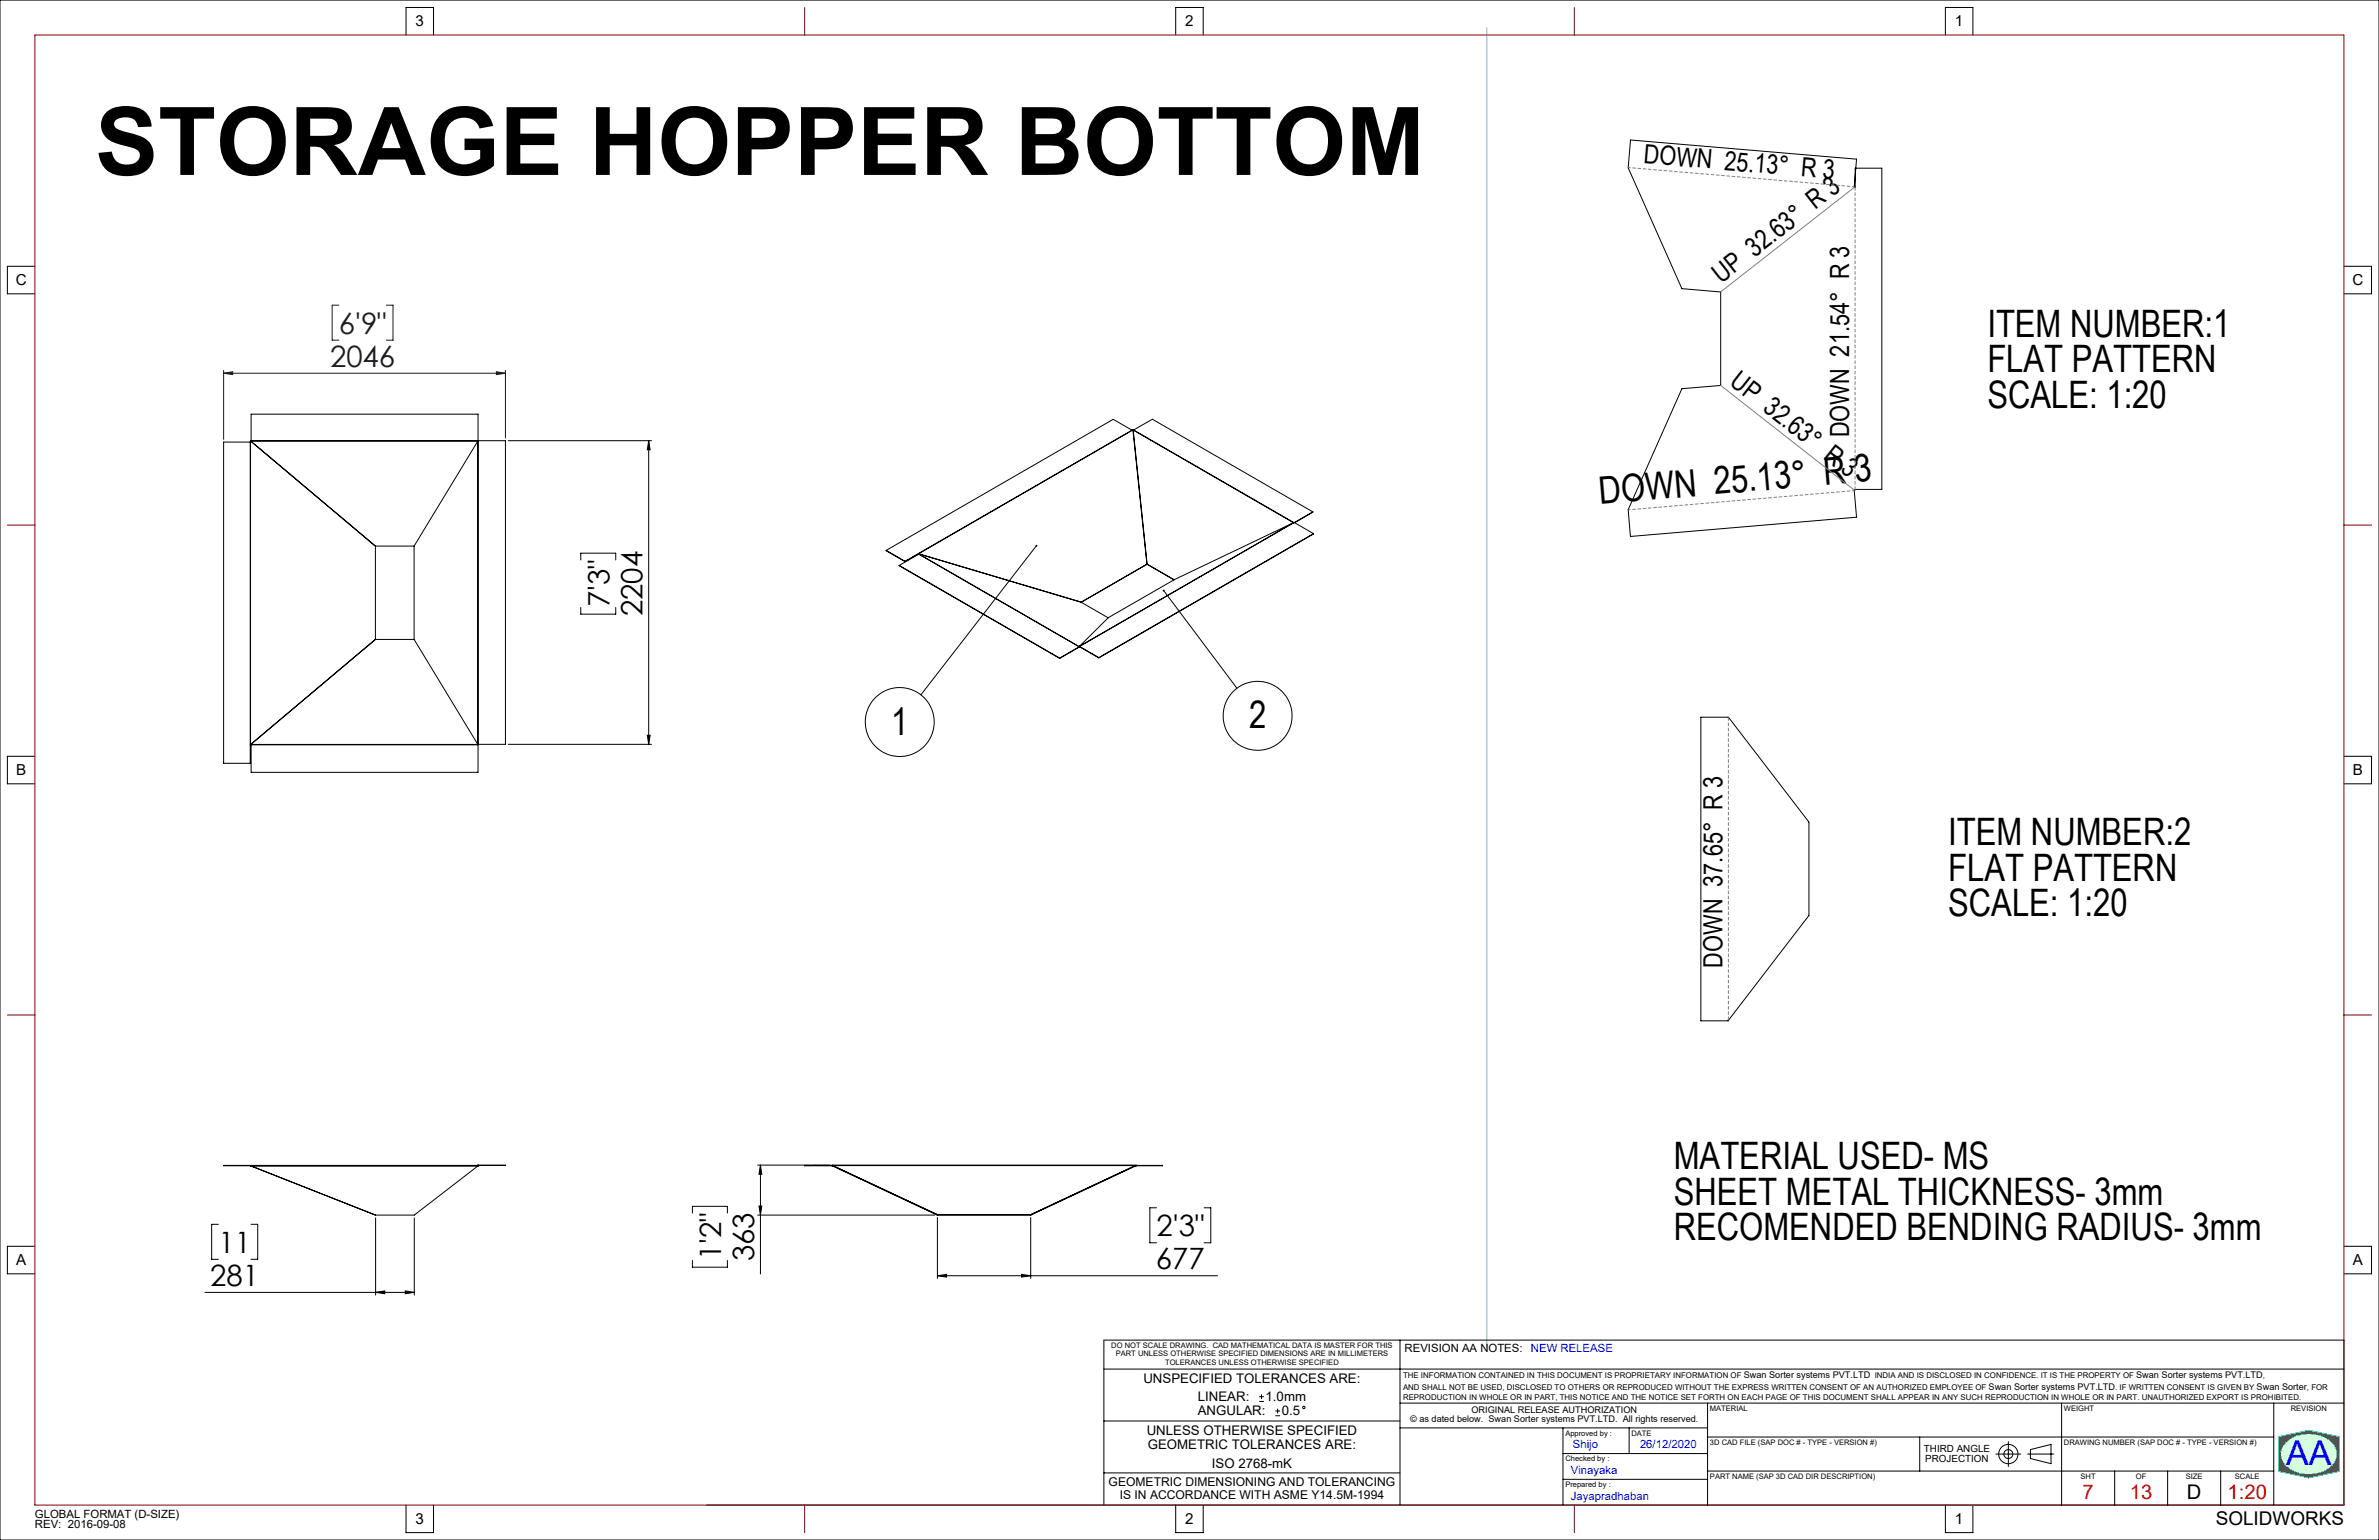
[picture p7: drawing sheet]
<svg xmlns="http://www.w3.org/2000/svg" width="864mm" height="559mm" viewBox="0 0 864 559" stroke-linecap="round" stroke-linejoin="round" font-family="sans-serif">
<defs><g id="words">
<text font-size="34.3" x="34.5" y="63.5">STORAGE HOPPER BOTTOM</text>
<g font-size="13.7">
<text x="721.4" y="122.1">ITEM NUMBER:1</text>
<text x="721.4" y="135">FLAT PATTERN</text>
<text x="721.4" y="147.9">SCALE: 1:20</text>
<text x="580.7" y="182.9" transform="rotate(-5 580.7 182.9)">DOWN 25.13° R 3</text>
<text x="323.5" y="266.5">1</text>
<text x="453.4" y="264.3">2</text>
<text x="707.2" y="306.8">ITEM NUMBER:2</text>
<text x="707.2" y="319.7">FLAT PATTERN</text>
<text x="707.2" y="332.6">SCALE: 1:20</text>
<text x="607.6" y="424.2">MATERIAL USED- MS</text>
<text x="607.6" y="437.1">SHEET METAL THICKNESS- 3mm</text>
<text x="607.6" y="450">RECOMENDED BENDING RADIUS- 3mm</text>
</g>
<text font-size="12.4" fill="#00f" x="829.9" y="531.7">AA</text>
<g font-size="10.7" fill="#191924">
<text x="123" y="121.1">6'9&quot;</text>
<text x="119.8" y="133.1">2046</text>
</g>
<g font-size="10.7">
<text x="221.2" y="220.4" transform="rotate(-90 221.2 220.4)">7'3&quot;</text>
<text x="233.2" y="223.6" transform="rotate(-90 233.2 223.6)">2204</text>
<text x="419.9" y="448.6">2'3&quot;</text>
<text x="79.3" y="454.6">11</text>
<text x="261.8" y="457.4" transform="rotate(-90 261.8 457.4)">1'2&quot;</text>
<text x="273.7" y="457.6" transform="rotate(-90 273.7 457.6)">363</text>
<text x="419.6" y="460.6">677</text>
<text x="76.3" y="466.6">281</text>
</g>
<g font-size="9.6">
<text x="596.5" y="59.1" transform="rotate(5 596.5 59.1)">DOWN 25.13° R 3</text>
<text x="624.8" y="103.1" transform="rotate(-38 624.8 103.1)">UP 32.63° R 3</text>
<text x="627.5" y="139.3" transform="rotate(38 627.5 139.3)">UP 32.63° R 3</text>
<text x="671.3" y="158.7" transform="rotate(-90 671.3 158.7)">DOWN 21.54° R 3</text>
<text x="625.3" y="351.1" transform="rotate(-90 625.3 351.1)">DOWN 37.65° R 3</text>
</g>
<g font-size="7.3" fill="#f00">
<text x="756" y="543.9">7</text>
<text x="773.2" y="543.9">13</text>
<text x="808.6" y="543.9">1:20</text>
</g>
<text font-size="7.3" x="793.9" y="543.9">D</text>
<text font-size="6.9" x="804.3" y="553.3">SOLIDWORKS</text>
<g font-size="5.5">
<text x="150.9" y="9.5">3</text>
<text x="430.3" y="9.5">2</text>
<text x="709.7" y="9.5">1</text>
<text x="5.7" y="103.4">C</text>
<text x="853.9" y="103.4">C</text>
<text x="5.9" y="281.2">B</text>
<text x="854.1" y="281.2">B</text>
<text x="5.9" y="459">A</text>
<text x="854.1" y="459">A</text>
<text x="150.9" y="552.9">3</text>
<text x="430.3" y="552.9">2</text>
<text x="709.7" y="552.9">1</text>
</g>
<g font-size="4.8">
<text x="415.1" y="501.9">UNSPECIFIED TOLERANCES ARE:</text>
<text x="434.8" y="508.4">LINEAR:</text>
<text x="459.4" y="508.4">1.0mm</text>
<text x="434.8" y="513.6">ANGULAR:</text>
<text x="465.3" y="513.6">0.5</text>
<text x="416.3" y="520.7">UNLESS OTHERWISE SPECIFIED</text>
<text x="416.7" y="525.7">GEOMETRIC TOLERANCES ARE:</text>
<text x="439.9" y="532.6">ISO 2768-mK</text>
</g>
<g font-size="4.4">
<text x="402.5" y="539.1">GEOMETRIC DIMENSIONING AND TOLERANCING</text>
<text x="406.5" y="543.8">IS IN ACCORDANCE WITH ASME Y14.5M-1994</text>
</g>
<g font-size="4.1">
<text x="509.9" y="490.5">REVISION AA NOTES:</text>
<text x="12.7" y="550.7">GLOBAL FORMAT (D-SIZE)</text>
<text x="12.7" y="554.5">REV: 2016-09-08</text>
</g>
<g font-size="4.1" fill="#00f">
<text x="555.7" y="490.5">NEW RELEASE</text>
<text x="571" y="525.6">Shijo</text>
<text x="595.3" y="525.6">26/12/2020</text>
<text x="570.2" y="534.9">Vinayaka</text>
<text x="570.2" y="544.3">Jayapradhaban</text>
</g>
<g font-size="3.6">
<text x="698.4" y="527">THIRD ANGLE</text>
<text x="698.9" y="530.3">PROJECTION</text>
</g>
<g font-size="3.3">
<text x="633" y="500.2">Swan Sorter systems PVT.LTD</text>
<text x="775.5" y="500.2">Swan Sorter systems PVT.LTD</text>
<text x="721.9" y="504.3">Swan Sorter systems PVT.LTD</text>
<text x="819.2" y="504.3">Swan Sorter</text>
<text x="511.9" y="515.8">© as dated below. Swan Sorter systems PVT.LTD. All rights reserved.</text>
<text x="534.2" y="512.7">ORIGINAL RELEASE AUTHORIZATION</text>
</g>
<g font-size="2.9">
<text x="509.3" y="500.2">THE INFORMATION CONTAINED IN THIS DOCUMENT IS PROPRIETARY INFORMATION OF</text>
<text x="680.5" y="500.2">INDIA AND IS DISCLOSED IN CONFIDENCE. IT IS THE PROPERTY OF</text>
<text x="821.4" y="500.2">,</text>
<text x="509.3" y="508.1">REPRODUCTION IN WHOLE OR IN PART, THIS NOTICE AND THE NOTICE SET FORTH ON EACH PAGE OF THIS DOCUMENT SHALL APPEAR IN ANY SUCH REPRODUCTION IN WHOLE OR IN PART. UNAUTHORIZED EXPORT IS PROHIBITED.</text>
<text x="509.3" y="504.3">AND SHALL NOT BE USED, DISCLOSED TO OTHERS OR REPRODUCED WITHOUT THE EXPRESS WRITTEN CONSENT OF AN AUTHORIZED EMPLOYEE OF</text>
<text x="767.8" y="504.3">. IF WRITTEN CONSENT IS GIVEN BY</text>
<text x="837.5" y="504.3">, FOR</text>
</g>
<g font-size="2.7">
<text x="403.4" y="489.2">DO NOT SCALE DRAWING. CAD MATHEMATICAL DATA IS MASTER FOR THIS</text>
<text x="405" y="492.2">PART UNLESS OTHERWISE SPECIFIED DIMENSIONS ARE IN MILLIMETERS</text>
<text x="423" y="495.2">TOLERANCES UNLESS OTHERWISE SPECIFIED</text>
<text x="620.7" y="511.9">MATERIAL</text>
<text x="749.2" y="511.9">WEIGHT</text>
<text x="831.6" y="511.9">REVISION</text>
<text x="568.2" y="520.9">Approved by :</text>
<text x="592.2" y="520.9">DATE</text>
<text x="620.7" y="524.2">3D CAD FILE (SAP DOC # - TYPE - VERSION #)</text>
<text x="749.2" y="524.2">DRAWING NUMBER (SAP DOC # - TYPE - VERSION #)</text>
<text x="568.2" y="530.2">Checked by :</text>
<text x="568.2" y="539.6">Prepared by :</text>
<text x="620.7" y="536.6">PART NAME (SAP 3D CAD DIR DESCRIPTION)</text>
<text x="755.3" y="536.6">SHT</text>
<text x="775.4" y="536.6">OF</text>
<text x="793.5" y="536.6">SIZE</text>
<text x="811.3" y="536.6">SCALE</text>
</g>
</g></defs>
<g fill="none" stroke="#000" stroke-width=".36">
<path d="M591.9 50.8l82 6.9-.7 10.2h.3v-6.9h9.6v116.6h-9.6l-.4 .3 .8 9.8-82 7-.9-9.8 19.6-43.9 14-1.2v-33.8l-14-1.3-19.6-43.8zM91.2 159.9v.2M91.2 159.9v-9.6h82.3v9.8M91.2 159.9h92.3v110.2h-92.6M173.6 159.9v110.2l-.2-.1M411 156.1l-6.9-3.9-82.4 47.5M411 156.1l-82.5 47.6M411.2 156l-.2 .1M411.2 156l-77.7 44.9M411.2 156l.1 .1M411.3 156.1h.1M411.3 156.1l5 48.6"/>
<path d="M411.4 156.1l5 48.6M411.4 156.1h.1M411.4 156.1l58.2 33.6M411.5 156l-.1 .1M411.5 156l6.8-3.9 58.3 33.6M411.5 156l58.2 33.7M81.2 160.4h9.6v116.6h-9.6zM90.9 160.2l-.1 .2M90.9 160.2h.2M90.9 160.2v109.9M91.1 160.2l45.2 38M91.1 160l-.1 .2"/>
<path d="M91.1 160.1v.1M91.1 160v.1M91.1 160.1l45.2 38.1M91.1 160h.1M173.4 160.2h.2M173.4 160.2v109.8M173.4 160.2l-23.1 38M173.5 160.1h.1M173.5 160.1h-82.4M173.5 160.1v.1M136.3 198.2v33.8M136.3 198.2h.1"/>
<path d="M136.3 198.2h14M150.3 198.2v33.8M321.7 199.7l6.8 4M321.7 199.7l6.8 4.1M469.5 189.7h.1M469.5 189.7l-77.7 44.8M469.5 189.7l-43.2 20.6M469.6 189.7l-77.7 44.9M469.8 189.6l-.2 .1M469.8 189.6l7 4M476.6 185.7l-6.8 3.9M476.6 185.7l-6.6 4"/>
<path d="M476.8 193.6l-77.9 45M476.8 193.6l-77.9 45.1M326.4 205.2l58.3 33.6M326.4 205.2l58.3 33.7M328.5 203.7v.1M333.4 201h.1M333.4 201l-4.9 2.8M333.5 201h.1M333.5 200.9l-.1 .1M333.5 201.1l-7.1 4.1M333.5 201.1l58.3 33.6M333.5 200.9l.1 .1"/>
<path d="M333.5 200.9v.1M333.6 201h.1M333.6 201l-.1 .1M333.6 201l58.9 17.5M392.5 218.5h.1M392.5 218.5l9.8 5.7M416.3 204.8h.2M416.3 204.8l-23.8 13.7M416.3 204.7h.1M416.3 204.7l-23.8 13.8M416.3 204.7v.1M416.4 204.7l9.8 5.7"/>
<path d="M416.4 204.7l.1 .1M416.5 204.8l9.7 5.6M426.3 210.3l-24 13.8M136.3 232h.1M136.3 232l-45.2 38.1M136.3 232h14M150.3 232l23.1 38M384.7 238.8v.1M391.8 234.8h.1M391.8 234.7l-7.1 4.1M391.8 234.8l-7.1 4.1M391.8 234.7v.1"/>
<path d="M391.8 234.7h.1M391.8 234.5l.1 .1M391.9 234.6v.1M391.9 234.7l-.1 .1M391.9 234.6l7 4M391.9 234.7l7 4M398.9 238.6v.1M402.3 224.1l-10.5 10.4M90.8 270.1h.1M91 270.1l.1 .1M91.1 270.1h.1M91.1 270.2h.1"/>
<path d="M91.2 270.1v.2M91.2 270.1l-.1 .1M91.2 270.3v9.9h82.3v-9.9M91.2 270.3h82.3M173.5 270.1v.2M173.5 270.1h.1M617.4 260.2l10.1 .1 29.2 38v33.9l-29.4 38.2h-9.9zM90.8 423h.1M90.8 422.9h.1M90.8 422.9h-9.6l9.6 .1M90.8 422.9v.1M90.9 423l.1 .1"/>
<path d="M90.9 422.9v.1M90.9 422.9h.2M91 423.1h.1M91 423.1l45.3 17.8M91.1 422.9h.1M91.1 422.9l-.1 .2M91.1 423.1h82.4M91.1 423.1l45.2 17.8M91.2 423.1h.1M91.2 422.9l-.1 .2M173.4 422.8v.1M173.5 423l-82.3 .1"/>
<path d="M173.5 423.1h.1M173.5 423.1l-23.1 17.8h-14.1M173.6 422.8h-.2M173.6 422.8l-.1 .3M173.6 422.8l9.9 .1h-92.4M295.3 422.9h.1M302 423l.1 .1M302 423l-9.9-.1h129.9l-9.6 .1M302.1 423.1h.1M302.2 423.1l38 17.8M302.2 422.9l-.2 .1M302.2 422.9h.1"/>
<path d="M302.2 422.9l110.2-.1v.2M302.2 422.9v.2M302.2 422.9l38.1 17.9M412.2 422.9h.1M412.3 423.1h.1M412.3 423.1l-38.1 17.8M412.3 423.1l-38.1 17.7M412.4 423l-.1 .1M340.2 440.9h.2M340.3 440.8l-.1 .1M340.3 440.8h33.9M340.4 440.9h33.7"/>
<path d="M340.4 440.8v.1M374.1 440.9h.1M374.1 440.8v.1M374.2 440.8v.1"/>
</g>
<path d="M827.2 521.3l10.9-2.3 11 2.3v12.6l-11 2.4-10.9-2.4zM829.9 523.5a12.5 12.5 0 0 1 17 .6 6 6 0 0 1-2.9 9.4 12.4 12.4 0 0 1-14.9-2.7 5.5 5.5 0 0 1 .8-7.3z" fill="none" stroke="#00e138" stroke-width=".36"/>
<path d="M539.7 10v478.9" fill="none" stroke="#53a9ff" stroke-width=".36"/>
<path d="M827.2 521.3v12.6l10.9 2.4 11-2.4v-12.6l-11-2.3zM830.1 523.3a12.6 12.6 0 0 1 16.9 .9 6 6 0 0 1-2.6 9.1 12.4 12.4 0 0 1-15.3-2.5 5.6 5.6 0 0 1 1-7.5z" fill-rule="evenodd" fill="#0c3"/>
<path d="M830.1 523.3a12.6 12.6 0 0 1 16.9 .9 6 6 0 0 1-2.6 9.1 12.4 12.4 0 0 1-15.3-2.5 5.6 5.6 0 0 1 1-7.5z" fill-rule="evenodd" fill="#d5ffdf"/>
<g fill="none" stroke="#000" stroke-width=".36">
<path d="M0 0h863.6v558.8h-863.6zM147.4 12.7v-10h10v10M426.8 12.7v-10h10v10M706.2 12.7v-10h10v10M12.7 96.6h-10v10h10M850.9 96.6h10v10h-10M184.5 159.9h52M235.5 159.9v110.2M235.5 159.9l.5 3.3h-1zM376.2 198l-41.9 54.1M210.8 203.2v-2.5h12.7v2.5M422.4 214.3l26.6 35.4"/>
<path d="M210.8 220.4v2.4h12.7v-2.4M12.7 274.4h-10v10h10M184.5 270.1h52M235 266.8h1l-.5 3.3zM850.9 274.4h10v10h-10M275 422.8h26.2M275.5 437.6h1l-.5 3.3zM276 422.8l.5 3.3h-1zM276 422.8v39.5M419.8 438.3h-2.4v12.7h2.4M437.1 438.3h2.4v12.7h-2.4M12.7 452.2h-10v10h10"/>
<path d="M79.3 444.3h-2.5v12.7h2.5M91.1 444.3h2.5v12.7h-2.5M136.3 441.9v28M150.4 441.9v28M251.4 440.2v-2.5h12.7v2.5M251.4 457.4v2.4h12.7v-2.4M275 440.9h64.3M340.3 441.8v22.1M374.2 441.8v22.1M850.9 452.2h10v10h-10M74.4 468.9h76M136.3 468.9l3.4-.5v1z"/>
<path d="M147.1 468.4l3.3 .5-3.3 .5zM340.3 462.9l3.3-.5v1zM340.3 462.9h101.7M370.8 462.4l3.4 .5-3.4 .5zM400.7 496.8h450.2M508.2 486.3v59.8M400.7 515.6h107.5M457.1 508.5h1.7M457.1 506.8h1.7M457.9 506v1.6M463 513.7h1.7M463 512h1.7"/>
<path d="M463.8 511.1v1.8M508.2 509.1h342.7M508.2 518.1h111.7M567.4 518.1v28M591.4 518.1v9.3M619.9 509.1v37M748.4 509.1v37M825.4 509.1v37M400.7 534.5h107.5M567.4 527.4h52.5M567.4 536.8h52.5M619.9 521.4h205.5"/>
<path d="M619.9 533.8h205.5M696.9 521.4v12.4M724.5 527.6h9.1M729.1 523.1v9M736 527.6h9.6M737.1 526l7.4-1.9v7l-7.4-1.9zM767.6 533.8v12.3M786.9 533.8v12.3M806.1 533.8v12.3M147.4 546.1v10h10v-10M400.7 546.1v-59.8h450.2v59.8h-594.4M426.8 546.1v10h10v-10"/>
<path d="M706.2 546.1v10h10v-10"/>
<circle cx="456.5" cy="259.7" r="12.5"/>
<circle cx="326.6" cy="262" r="12.5"/>
<circle cx="473.3" cy="510.7" r=".43"/>
<circle cx="729.1" cy="527.6" r="1.62"/>
<circle cx="729.1" cy="527.6" r="3.5"/>
</g>
<path d="M123 110.7h-2.4v12.7h2.4M140.2 110.7h2.5v12.7h-2.5M81.2 135.4l3.3-.5v1zM81.2 134.4v25M81.2 135.4h102.3M180.2 134.9l3.3 .5-3.3 .5zM183.5 134.4v24.5" fill="none" stroke="#191924" stroke-width=".36"/>
<path d="M673.4 67.9v109.8M627.4 260.3v109.9" fill="none" stroke="#808080" stroke-width=".36" stroke-dasharray="1.3 .6" stroke-linecap="butt"/>
<path d="M591.1 60.8l82 7M673.1 178l-82 7" fill="none" stroke="#808080" stroke-width=".36" stroke-dasharray="1.3 .6" stroke-dashoffset=".4" stroke-linecap="butt"/>
<path d="M12.7 12.7h838.2v533.4h-838.2zM292.1 2.7v10M571.5 2.7v10M2.7 190.5h10M850.9 190.5h10M2.7 368.3h10M850.9 368.3h10M292.1 546.1v10M571.5 546.1v10" fill="none" stroke="#800000" stroke-width=".36"/>
<path d="M673.2 67.9l-48.6 38.1M624.6 139.8l48.6 38.1" fill="none" stroke="#808080" stroke-width=".36"/>
<g fill="#000">
<path d="M235.5 159.9l.5 3.3h-1zM235 266.8h1l-.5 3.3z"/>
<path d="M376.1 197.7a.34 .34 0 0 0-.1 .5 .34 .34 0 0 0 .5 .1 .34 .34 0 0 0-.1-.5l-.2 .2 .2-.2zM422.1 214.1a.35 .35 0 0 0 0 .6 .35 .35 0 0 0 .6-.3 .35 .35 0 0 0-.5-.4l.2 .3z"/>
<path d="M276 422.8l.5 3.3h-1zM275.5 437.6h1l-.5 3.3z"/>
<path d="M136.3 468.9l3.4-.5v1zM147.1 468.4l3.3 .5-3.3 .5z"/>
<path d="M340.3 462.9l3.3-.5v1zM370.8 462.4l3.4 .5-3.4 .5z"/>
</g>
<path d="M180.2 134.9l3.3 .5-3.3 .5zM81.2 135.4l3.3-.5v1z" fill="#191924"/>
<use href="#words"/>
</svg>
